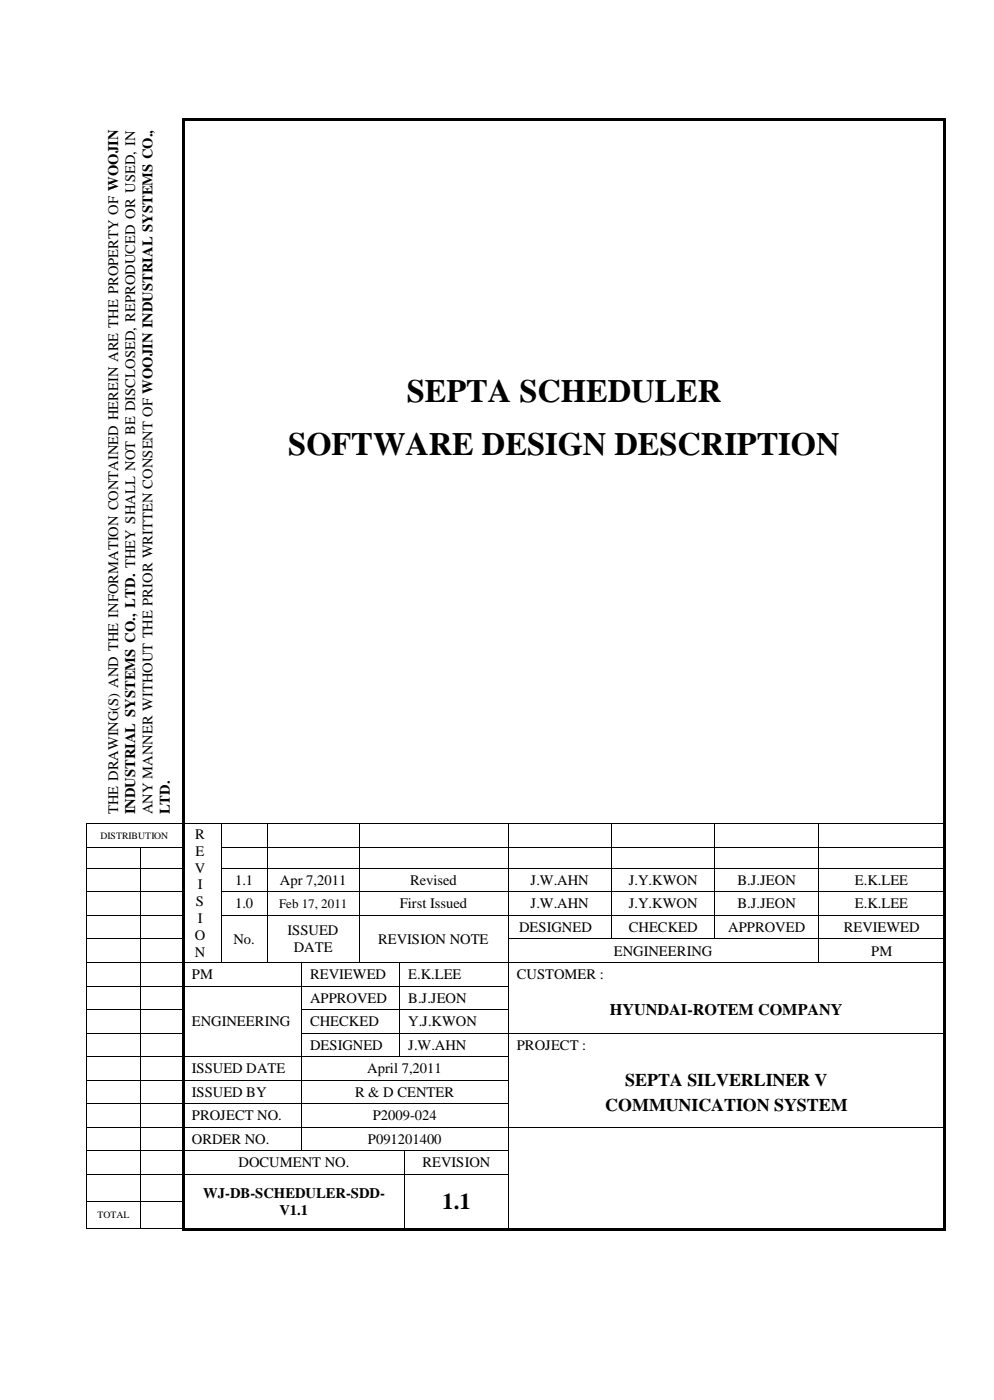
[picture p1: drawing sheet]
<svg xmlns="http://www.w3.org/2000/svg" width="211mm" height="297mm" viewBox="0 0 211 297" stroke-linecap="round" stroke-linejoin="round" font-family="sans-serif">
<defs><g id="words">
<g font-size="6.9">
<text x="86.3" y="85.3">SEPTA SCHEDULER</text>
<text x="61.1" y="96.7">SOFTWARE DESIGN DESCRIPTION</text>
</g>
<text font-size="4.8" x="93.8" y="256.7">1.1</text>
<g font-size="3.8">
<text x="132.6" y="230.5">SEPTA SILVERLINER V</text>
<text x="128.4" y="235.7">COMMUNICATION SYSTEM</text>
</g>
<text font-size="3.4" x="129.4" y="215.4">HYUNDAI-ROTEM COMPANY</text>
<g font-size="3.1">
<text x="25.1" y="172.9" transform="rotate(-90 25.1 172.9)">THE DRAWING(S) AND THE INFORMATION CONTAINED HEREIN ARE THE PROPERTY OF WOOJIN</text>
<text x="28.7" y="172.9" transform="rotate(-90 28.7 172.9)">INDUSTRIAL SYSTEMS CO., LTD. THEY SHALL NOT BE DISCLOSED, REPRODUCED OR USED, IN</text>
<text x="32.4" y="172.9" transform="rotate(-90 32.4 172.9)">ANY MANNER WITHOUT THE PRIOR WRITTEN CONSENT OF WOOJIN INDUSTRIAL SYSTEMS CO.,</text>
<text x="36" y="172.9" transform="rotate(-90 36 172.9)">LTD.</text>
<text x="41.4" y="178.2">R</text>
<text x="41.3" y="185.3">V</text>
<text x="41.5" y="181.7">E</text>
<text x="41.9" y="188.8">I</text>
<text x="49.8" y="187.8">1.1</text>
<text x="59.4" y="187.8">Apr 7,2011</text>
<text x="87" y="187.8">Revised</text>
<text x="112.5" y="187.8">J.W.AHN</text>
<text x="133.4" y="187.8">J.Y.KWON</text>
<text x="156.4" y="187.8">B.J.JEON</text>
<text x="181.3" y="187.8">E.K.LEE</text>
<text x="41.6" y="192.4">S</text>
<text x="41.9" y="195.9">I</text>
<text x="49.8" y="192.8">1.0</text>
<text x="84.8" y="192.8">First Issued</text>
<text x="110.1" y="197.8">DESIGNED</text>
<text x="112.5" y="192.8">J.W.AHN</text>
<text x="133.4" y="192.8">J.Y.KWON</text>
<text x="133.4" y="197.8">CHECKED</text>
<text x="154.4" y="197.8">APPROVED</text>
<text x="156.4" y="192.8">B.J.JEON</text>
<text x="178.9" y="197.8">REVIEWED</text>
<text x="181.3" y="192.8">E.K.LEE</text>
<text x="41.3" y="199.5">O</text>
<text x="41.3" y="203">N</text>
<text x="49.5" y="200.3">No.</text>
<text x="61" y="198.5">ISSUED</text>
<text x="62.3" y="202.1">DATE</text>
<text x="80.2" y="200.3">REVISION NOTE</text>
<text x="130.2" y="202.8">ENGINEERING</text>
<text x="184.8" y="202.8">PM</text>
<text x="40.7" y="207.8">PM</text>
<text x="65.8" y="207.8">REVIEWED</text>
<text x="86.6" y="207.8">E.K.LEE</text>
<text x="109.6" y="207.8">CUSTOMER :</text>
<text x="65.8" y="212.8">APPROVED</text>
<text x="86.6" y="212.8">B.J.JEON</text>
<text x="40.7" y="217.8">ENGINEERING</text>
<text x="65.8" y="217.8">CHECKED</text>
<text x="86.6" y="217.8">Y.J.KWON</text>
<text x="40.7" y="227.8">ISSUED DATE</text>
<text x="65.8" y="222.8">DESIGNED</text>
<text x="77.9" y="227.8">April 7,2011</text>
<text x="86.6" y="222.8">J.W.AHN</text>
<text x="109.6" y="222.8">PROJECT :</text>
<text x="40.7" y="232.8">ISSUED BY</text>
<text x="75.3" y="232.8">R &amp; D CENTER</text>
<text x="40.7" y="237.8">PROJECT NO.</text>
<text x="79" y="237.8">P2009-024</text>
<text x="40.7" y="242.8">ORDER NO.</text>
<text x="78" y="242.8">P091201400</text>
<text x="50.6" y="247.8">DOCUMENT NO.</text>
<text x="89.6" y="247.8">REVISION</text>
<text x="43.1" y="254.3">WJ-DB-SCHEDULER-SDD-</text>
<text x="59.3" y="257.9">V1.1</text>
</g>
<text font-size="2.8" x="59.2" y="192.7">Feb 17, 2011</text>
<g font-size="2.1">
<text x="21.3" y="178">DISTRIBUTION</text>
<text x="20.6" y="258.5">TOTAL</text>
</g>
</g></defs>
<g fill="#000">
<path d="M38.6 25.2h.5v.5h-.5zM39.1 25.2h161v.5h-161zM200.1 25.2h.5v.5h-.5zM18.2 174.8h.1v.2h-.1zM18.2 179.8h.1v.1h-.1zM18.3 174.8h.2v.2h-.2zM29.8 179.8h.1v.1h-.1zM38.6 25.7h.5v149.1h-.5zM38.6 174.8h.5v.2h-.5zM38.6 175h.5v4.8h-.5zM38.6 179.8h.5v.1h-.5zM46.8 174.8h.2v.2h-.2z"/>
<path d="M46.8 179.8h.2v.1h-.2zM56.6 174.8h.1v.2h-.1zM56.6 179.8h.1v.1h-.1zM76.1 174.8h.1v.2h-.1zM76.1 179.8h.1v.1h-.1zM107.7 174.8h.1v.2h-.1zM107.7 179.8h.1v.1h-.1zM129.6 174.8h.2v.2h-.2zM129.6 179.8h.2v.1h-.2zM151.5 174.8h.2v.2h-.2zM151.5 179.8h.2v.1h-.2zM173.5 174.8h.2v.2h-.2z"/>
<path d="M173.5 179.8h.2v.1h-.2zM200.1 25.7h.5v149.1h-.5zM200.1 174.8h.5v.2h-.5zM200.1 175h.5v4.8h-.5zM200.1 179.8h.5v.1h-.5zM18.2 184.2h.1v.2h-.1zM18.2 189.2h.1v.2h-.1zM18.2 194.2h.1v.2h-.1zM18.2 199.2h.1v.2h-.1zM29.8 184.2h.1v.2h-.1zM29.8 189.2h.1v.2h-.1zM29.8 194.2h.1v.2h-.1z"/>
<path d="M29.8 199.2h.1v.2h-.1zM38.6 179.9h.5v4.3h-.5zM38.6 184.2h.5v.2h-.5zM38.6 184.4h.5v4.8h-.5zM38.6 189.2h.5v.2h-.5zM38.6 189.4h.5v4.8h-.5zM38.6 194.2h.5v.2h-.5zM38.6 194.4h.5v4.8h-.5zM38.6 199.2h.5v.2h-.5zM46.8 184.2h.2v.2h-.2zM46.8 189.2h.2v.2h-.2zM46.8 194.2h.2v.2h-.2z"/>
<path d="M46.8 199.2h.2v.2h-.2zM56.6 184.2h.1v.2h-.1zM56.6 189.2h.1v.2h-.1zM56.6 194.2h.1v.2h-.1zM56.6 199.2h.1v.2h-.1zM76.1 184.2h.1v.2h-.1zM76.1 189.2h.1v.2h-.1zM76.1 194.2h.1v.2h-.1zM76.1 199.2h.1v.2h-.1zM107.7 184.2h.1v.2h-.1zM107.7 189.2h.1v.2h-.1zM107.7 194.2h.1v.2h-.1z"/>
<path d="M107.7 199.2h.1v.2h-.1zM129.6 184.2h.2v.2h-.2zM129.6 189.2h.2v.2h-.2zM129.6 194.2h.2v.2h-.2zM129.6 199.2h.2v.2h-.2zM151.5 184.2h.2v.2h-.2zM151.5 189.2h.2v.2h-.2zM151.5 194.2h.2v.2h-.2zM151.5 199.2h.2v.2h-.2zM173.5 184.2h.2v.2h-.2zM173.5 189.2h.2v.2h-.2zM173.5 194.2h.2v.2h-.2z"/>
<path d="M173.5 199.2h.2v.2h-.2zM200.1 179.9h.5v4.3h-.5zM200.1 184.2h.5v.2h-.5zM200.1 184.4h.5v4.8h-.5zM200.1 189.2h.5v.2h-.5zM200.1 189.4h.5v4.8h-.5zM200.1 194.2h.5v.2h-.5zM200.1 194.4h.5v4.8h-.5zM200.1 199.2h.5v.2h-.5zM18.2 204.2h.1v.2h-.1zM18.2 209.2h.1v.2h-.1zM18.2 214.2h.1v.2h-.1z"/>
<path d="M18.2 219.2h.1v.2h-.1zM29.8 204.2h.1v.2h-.1zM29.8 209.2h.1v.2h-.1zM29.8 214.2h.1v.2h-.1zM29.8 219.2h.1v.2h-.1zM38.6 199.4h.5v4.8h-.5zM38.6 204.2h.5v.2h-.5zM38.6 204.4h.5v4.8h-.5zM38.6 209.2h.5v.2h-.5zM38.6 209.4h.5v4.8h-.5zM38.6 214.2h.5v.2h-.5zM38.6 214.4h.5v4.8h-.5z"/>
<path d="M38.6 219.2h.5v.2h-.5zM46.8 204.2h.2v.2h-.2zM56.6 204.2h.1v.2h-.1zM63.8 204.2h.2v.2h-.2zM63.8 209.2h.2v.2h-.2zM63.8 214.2h.2v.2h-.2zM63.8 219.2h.2v.2h-.2zM76.1 204.2h.1v.2h-.1zM84.7 204.2h.1v.2h-.1zM84.7 209.2h.1v.2h-.1zM84.7 214.2h.1v.2h-.1zM84.7 219.2h.1v.2h-.1z"/>
<path d="M107.7 204.2h.1v.2h-.1zM107.7 209.2h.1v.2h-.1zM107.7 214.2h.1v.2h-.1zM107.7 219.2h.1v.2h-.1zM173.5 204.2h.2v.2h-.2zM200.1 199.4h.5v4.8h-.5zM200.1 204.2h.5v.2h-.5zM200.1 204.4h.5v4.8h-.5zM200.1 209.2h.5v.2h-.5zM200.1 209.4h.5v4.8h-.5zM200.1 214.2h.5v.2h-.5zM200.1 214.4h.5v4.8h-.5z"/>
<path d="M200.1 219.2h.5v.2h-.5zM18.2 224.2h.1v.2h-.1zM18.2 229.2h.1v.2h-.1zM18.2 234.2h.1v.2h-.1zM18.2 239.2h.1v.2h-.1zM29.8 224.2h.1v.2h-.1zM29.8 229.2h.1v.2h-.1zM29.8 234.2h.1v.2h-.1zM29.8 239.2h.1v.2h-.1zM38.6 219.4h.5v4.8h-.5zM38.6 224.2h.5v.2h-.5zM38.6 224.4h.5v4.8h-.5z"/>
<path d="M38.6 229.2h.5v.2h-.5zM38.6 229.4h.5v4.8h-.5zM38.6 234.2h.5v.2h-.5zM38.6 234.4h.5v4.8h-.5zM38.6 239.2h.5v.2h-.5zM63.8 224.2h.2v.2h-.2zM63.8 229.2h.2v.2h-.2zM63.8 234.2h.2v.2h-.2zM63.8 239.2h.2v.2h-.2zM84.7 224.2h.1v.2h-.1zM107.7 224.2h.1v.2h-.1zM107.7 229.2h.1v.2h-.1z"/>
<path d="M107.7 234.2h.1v.2h-.1zM107.7 239.2h.1v.2h-.1zM200.1 219.4h.5v4.8h-.5zM200.1 224.2h.5v.2h-.5zM200.1 224.4h.5v4.8h-.5zM200.1 229.2h.5v.2h-.5zM200.1 229.4h.5v4.8h-.5zM200.1 234.2h.5v.2h-.5zM200.1 234.4h.5v4.8h-.5zM200.1 239.2h.5v.2h-.5zM18.2 244.2h.1v.2h-.1zM18.2 249.2h.1v.2h-.1z"/>
<path d="M18.2 254.9h.1v.2h-.1zM29.8 244.2h.1v.2h-.1zM29.8 249.2h.1v.2h-.1zM29.8 254.9h.1v.2h-.1zM38.6 239.4h.5v4.8h-.5zM38.6 244.2h.5v.2h-.5zM38.6 244.4h.5v4.8h-.5zM38.6 249.2h.5v.2h-.5zM38.6 249.4h.5v5.5h-.5zM38.6 254.9h.5v.2h-.5zM63.8 244.2h.2v.2h-.2zM85.8 244.2h.2v.2h-.2z"/>
<path d="M85.8 249.2h.2v.2h-.2zM85.8 254.9h.2v.2h-.2zM107.7 244.2h.1v.2h-.1zM107.7 249.2h.1v.2h-.1zM107.7 254.9h.1v.2h-.1zM200.1 239.4h.5v4.8h-.5zM200.1 244.2h.5v.2h-.5zM200.1 244.4h.5v4.8h-.5zM200.1 249.2h.5v.2h-.5zM200.1 249.4h.5v5.5h-.5zM200.1 254.9h.5v.2h-.5zM18.2 260.6h.1v.2h-.1z"/>
<path d="M29.8 260.6h.1v.2h-.1zM38.6 255.1h.5v5.5h-.5zM38.6 260.6h.5v.5h-.5zM39.1 260.6h46.7v.5h-46.7zM85.8 260.6h.5v.5h-.5zM86.3 260.6h21.4v.5h-21.4zM107.7 260.6h.5v.5h-.5zM108.2 260.6h91.9v.5h-91.9zM200.1 255.1h.5v5.5h-.5zM200.1 260.6h.5v.5h-.5z"/>
</g>
<g fill="none" stroke="#000" stroke-width=".21">
<path d="M18.3 175v4.8M18.3 179.9v4.3M18.3 179.9h11.5M18.5 174.9h20.1M29.8 179.9v4.3M29.9 179.9h8.7M39.1 174.9h7.7M46.9 175v4.8M46.9 179.9v4.3M47 174.9h9.6M47 179.9h9.6M56.7 175v4.8"/>
<path d="M56.7 179.9v4.3M56.7 174.9h19.4M56.7 179.9h19.4M76.2 175v4.8M76.2 179.9v4.3M76.2 174.9h31.5M76.2 179.9h31.5M107.8 175v4.8M107.8 179.9v4.3M107.8 174.9h21.8M107.8 179.9h21.8M129.7 175v4.8"/>
<path d="M129.7 179.9v4.3M129.8 174.9h21.7M129.8 179.9h21.7M151.6 175v4.8M151.6 179.9v4.3M151.7 174.9h21.8M151.7 179.9h21.8M173.6 175v4.8M173.6 179.9v4.3M173.7 174.9h26.4M173.7 179.9h26.4M18.3 184.4v4.8"/>
<path d="M18.3 189.4v4.8M18.3 194.4v4.8M18.3 199.4v4.8M18.3 184.3h11.5M18.3 189.3h11.5M18.3 194.3h11.5M18.3 199.3h11.5M29.8 184.4v4.8M29.8 189.4v4.8M29.8 194.4v4.8M29.8 199.4v4.8M29.9 184.3h8.7"/>
<path d="M29.9 189.3h8.7M29.9 194.3h8.7M29.9 199.3h8.7M46.9 184.4v4.8M46.9 189.4v4.8M46.9 194.4v4.8M46.9 199.4v4.8M47 184.3h9.6M47 189.3h9.6M47 194.3h9.6M56.7 184.4v4.8M56.7 189.4v4.8"/>
<path d="M56.7 194.4v4.8M56.7 199.4v4.8M56.7 184.3h19.4M56.7 189.3h19.4M56.7 194.3h19.4M76.2 184.4v4.8M76.2 189.4v4.8M76.2 194.4v4.8M76.2 199.4v4.8M76.2 184.3h31.5M76.2 189.3h31.5M76.2 194.3h31.5"/>
<path d="M107.8 184.4v4.8M107.8 189.4v4.8M107.8 194.4v4.8M107.8 199.4v4.8M107.8 184.3h21.8M107.8 189.3h21.8M107.8 194.3h21.8M107.8 199.3h21.8M129.7 184.4v4.8M129.7 189.4v4.8M129.7 194.4v4.8M129.8 184.3h21.7"/>
<path d="M129.8 189.3h21.7M129.8 194.3h21.7M129.8 199.3h21.7M151.6 184.4v4.8M151.6 189.4v4.8M151.6 194.4v4.8M151.7 184.3h21.8M151.7 189.3h21.8M151.7 194.3h21.8M151.7 199.3h21.8M173.6 184.4v4.8M173.6 189.4v4.8"/>
<path d="M173.6 194.4v4.8M173.6 199.4v4.8M173.7 184.3h26.4M173.7 189.3h26.4M173.7 194.3h26.4M173.7 199.3h26.4M18.3 204.4v4.8M18.3 209.4v4.8M18.3 214.4v4.8M18.3 219.4v4.8M18.3 204.3h11.5M18.3 209.3h11.5"/>
<path d="M18.3 214.3h11.5M18.3 219.3h11.5M29.8 204.4v4.8M29.8 209.4v4.8M29.8 214.4v4.8M29.8 219.4v4.8M29.9 204.3h8.7M29.9 209.3h8.7M29.9 214.3h8.7M29.9 219.3h8.7M39.1 204.3h7.7M39.1 209.3h24.7"/>
<path d="M47 204.3h9.6M56.7 204.3h7.1M63.9 204.4v4.8M63.9 209.4v4.8M63.9 214.4v4.8M63.9 219.4v4.8M64 204.3h12.1M64 209.3h20.7M64 214.3h20.7M64 219.3h20.7M76.2 204.3h8.5M84.7 204.4v4.8"/>
<path d="M84.7 209.4v4.8M84.7 214.4v4.8M84.7 219.4v4.8M84.8 204.3h22.9M84.8 209.3h22.9M84.8 214.3h22.9M84.8 219.3h22.9M107.8 204.4v4.8M107.8 209.4v4.8M107.8 214.4v4.8M107.8 219.4v4.8M107.8 204.3h65.7"/>
<path d="M107.8 219.3h92.3M173.7 204.3h26.4M18.3 224.4v4.8M18.3 229.4v4.8M18.3 234.4v4.8M18.3 239.4v4.8M18.3 224.3h11.5M18.3 229.3h11.5M18.3 234.3h11.5M18.3 239.3h11.5M29.8 224.4v4.8M29.8 229.4v4.8"/>
<path d="M29.8 234.4v4.8M29.8 239.4v4.8M29.9 224.3h8.7M29.9 229.3h8.7M29.9 234.3h8.7M29.9 239.3h8.7M39.1 224.3h24.7M39.1 229.3h24.7M39.1 234.3h24.7M39.1 239.3h24.7M63.9 224.4v4.8M63.9 229.4v4.8"/>
<path d="M63.9 234.4v4.8M63.9 239.4v4.8M64 224.3h20.7M64 229.3h43.7M64 234.3h43.7M64 239.3h43.7M84.8 224.3h22.9M107.8 224.4v4.8M107.8 229.4v4.8M107.8 234.4v4.8M107.8 239.4v4.8M107.8 239.3h92.3"/>
<path d="M18.3 244.4v4.8M18.3 249.4v5.5M18.3 255.1v5.5M18.3 244.3h11.5M18.3 249.3h11.5M18.3 255h11.5M29.8 244.4v4.8M29.8 249.4v5.5M29.8 255.1v5.5M29.9 244.3h8.7M29.9 249.3h8.7M29.9 255h8.7"/>
<path d="M39.1 244.3h24.7M39.1 249.3h46.7M64 244.3h21.8M85.9 244.4v4.8M85.9 249.4v5.5M85.9 255.1v5.5M86 244.3h21.7M86 249.3h21.7M107.8 244.4v4.8M107.8 249.4v5.5M107.8 255.1v5.5M18.3 260.7h11.5"/>
<path d="M29.9 260.7h8.7"/>
</g>
<use href="#words"/>
</svg>
